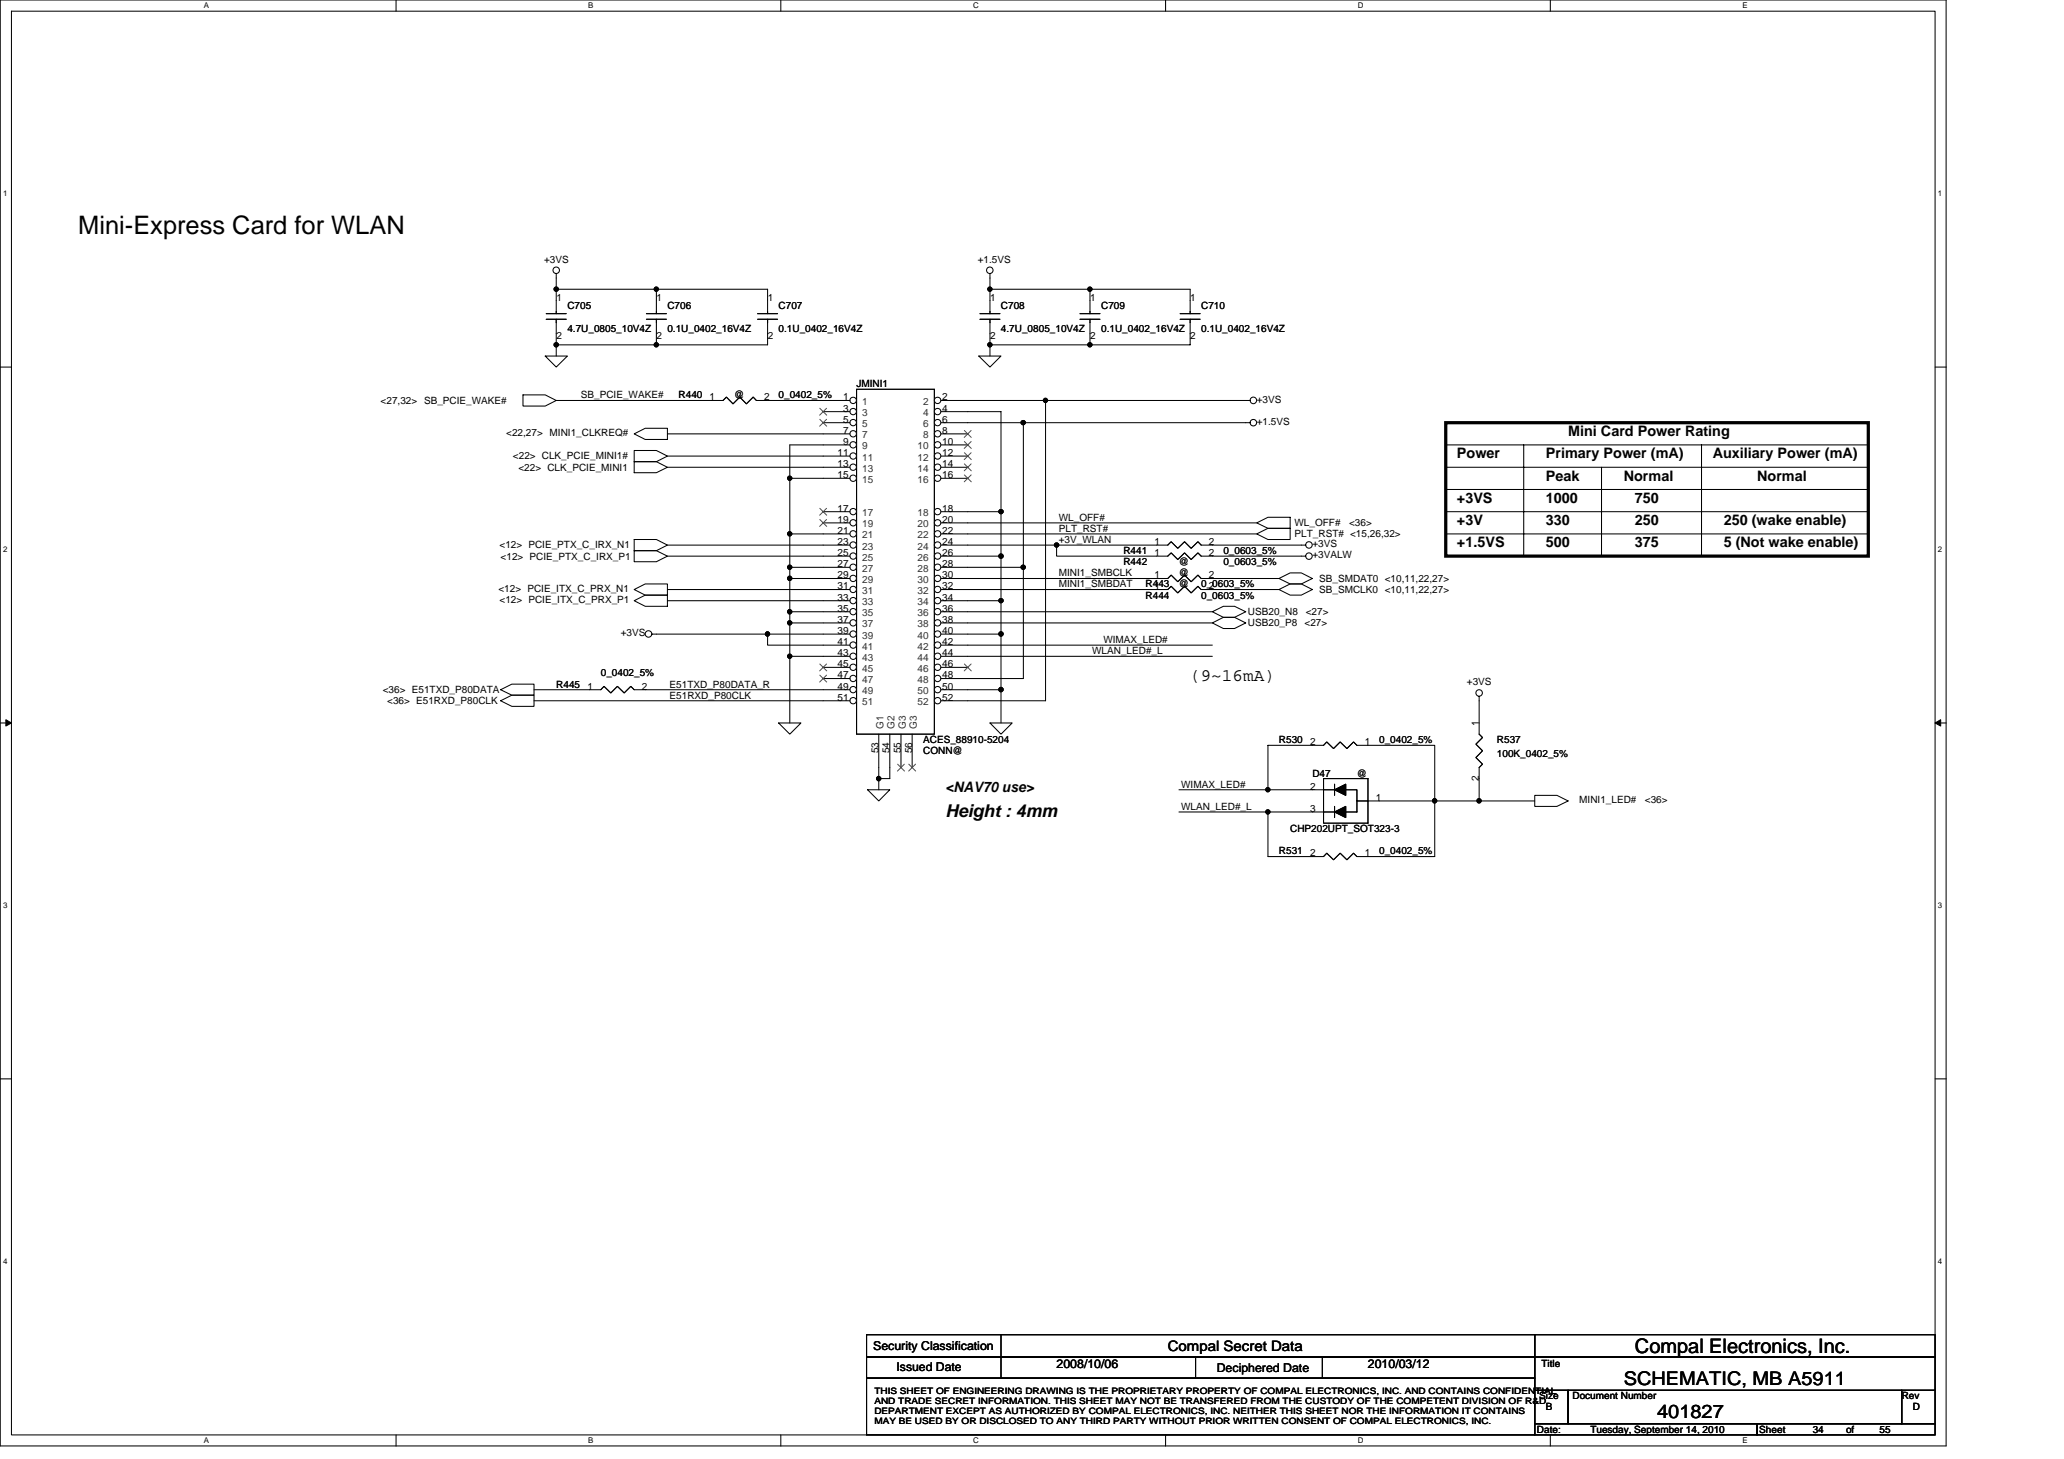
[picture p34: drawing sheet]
<svg xmlns="http://www.w3.org/2000/svg" width="297mm" height="210mm" viewBox="0 0 297 210" stroke-linecap="round" stroke-linejoin="round" font-family="sans-serif">
<defs><g id="words">
<text font-size="3.7" x="11.3" y="33.7">Mini-Express Card for WLAN</text>
<text font-size="2.9" x="235.3" y="194.6">Compal Electronics, Inc.</text>
<g font-size="2.7">
<text x="233.7" y="199.3">SCHEMATIC, MB A5911</text>
<text x="238.5" y="204.1">401827</text>
</g>
<g font-size="2.5">
<text x="171.3" y="98">(9~16mA)</text>
<text x="136.1" y="117.6">Height : 4mm</text>
</g>
<g font-size="2.1">
<text x="209.7" y="65.9">Power</text>
<text x="222.5" y="65.9">Primary Power (mA)</text>
<text x="225.7" y="62.7">Mini Card Power Rating</text>
<text x="246.5" y="65.9">Auxiliary Power (mA)</text>
<text x="222.5" y="69.2">Peak</text>
<text x="233.7" y="69.2">Normal</text>
<text x="252.9" y="69.2">Normal</text>
<text x="209.7" y="72.3">+3VS</text>
<text x="209.7" y="75.5">+3V</text>
<text x="222.5" y="72.3">1000</text>
<text x="222.5" y="75.5">330</text>
<text x="235.3" y="72.3">750</text>
<text x="235.3" y="75.5">250</text>
<text x="248.1" y="75.5">250 (wake enable)</text>
<text x="209.7" y="78.7">+1.5VS</text>
<text x="222.5" y="78.7">500</text>
<text x="235.3" y="78.7">375</text>
<text x="248.1" y="78.7">5 (Not wake enable)</text>
<text x="136.1" y="113.9">&lt;NAV70 use&gt;</text>
<text x="168.1" y="194.4">Compal Secret Data</text>
</g>
<g font-size="1.8">
<text x="125.7" y="194.2">Security Classification</text>
<text x="129" y="197.3">Issued Date</text>
<text x="152.1" y="196.8">2008/10/06</text>
<text x="175.1" y="197.4">Deciphered Date</text>
<text x="196.9" y="196.8">2010/03/12</text>
</g>
<g font-size="1.4">
<text x="78.3" y="37.8">+3VS</text>
<text x="140.7" y="37.8">+1.5VS</text>
<text x="80.1" y="43.4">1</text>
<text x="81.7" y="44.5">C705</text>
<text x="81.7" y="47.7">4.7U_0805_10V4Z</text>
<text x="94.5" y="43.4">1</text>
<text x="96.1" y="44.5">C706</text>
<text x="96.1" y="47.7">0.1U_0402_16V4Z</text>
<text x="110.5" y="43.4">1</text>
<text x="112.1" y="44.5">C707</text>
<text x="112.1" y="47.7">0.1U_0402_16V4Z</text>
<text x="142.5" y="43.4">1</text>
<text x="144.1" y="44.5">C708</text>
<text x="144.1" y="47.7">4.7U_0805_10V4Z</text>
<text x="156.9" y="43.4">1</text>
<text x="158.5" y="44.5">C709</text>
<text x="158.5" y="47.7">0.1U_0402_16V4Z</text>
<text x="171.3" y="43.4">1</text>
<text x="172.9" y="44.5">C710</text>
<text x="172.9" y="47.7">0.1U_0402_16V4Z</text>
<text x="80.1" y="48.8">2</text>
<text x="94.5" y="48.8">2</text>
<text x="110.5" y="48.8">2</text>
<text x="142.5" y="48.8">2</text>
<text x="156.9" y="48.8">2</text>
<text x="171.3" y="48.8">2</text>
<text x="54.8" y="58.1">&lt;27,32&gt; SB_PCIE_WAKE#</text>
<text x="83.6" y="57.3">SB_PCIE_WAKE#</text>
<text x="97.7" y="57.3">R440</text>
<text x="102.1" y="57.6">1</text>
<text x="105.7" y="57.3">@</text>
<text x="110" y="57.6">2</text>
<text x="112.1" y="57.3">0_0402_5%</text>
<text x="121.3" y="59.2">3</text>
<text x="121.3" y="57.6">1</text>
<text x="123.3" y="55.7">JMINI1</text>
<text x="135.6" y="59.2">4</text>
<text x="135.6" y="57.6">2</text>
<text x="180.9" y="58">+3VS</text>
<text x="72.9" y="62.7">&lt;22,27&gt; MINI1_CLKREQ#</text>
<text x="120.5" y="65.6">11</text>
<text x="121.3" y="60.8">5</text>
<text x="121.3" y="62.4">7</text>
<text x="121.3" y="64">9</text>
<text x="135.6" y="64">10</text>
<text x="135.6" y="65.6">12</text>
<text x="135.6" y="60.8">6</text>
<text x="135.6" y="62.4">8</text>
<text x="180.9" y="61.2">+1.5VS</text>
<text x="73.8" y="66.1">&lt;22&gt; CLK_PCIE_MINI1#</text>
<text x="74.6" y="67.7">&lt;22&gt; CLK_PCIE_MINI1</text>
<text x="120.5" y="67.2">13</text>
<text x="120.5" y="68.8">15</text>
<text x="135.6" y="67.2">14</text>
<text x="135.6" y="68.8">16</text>
<text x="120.5" y="73.6">17</text>
<text x="120.5" y="75.2">19</text>
<text x="120.5" y="76.8">21</text>
<text x="135.6" y="73.6">18</text>
<text x="135.6" y="75.2">20</text>
<text x="135.6" y="76.8">22</text>
<text x="152.4" y="74.9">WL_OFF#</text>
<text x="152.4" y="76.5">PLT_RST#</text>
<text x="186.3" y="77.3">PLT_RST# &lt;15,26,32&gt;</text>
<text x="186.3" y="75.7">WL_OFF#</text>
<text x="194.2" y="75.7">&lt;36&gt;</text>
<text x="71.9" y="78.9">&lt;12&gt; PCIE_PTX_C_IRX_N1</text>
<text x="72" y="80.5">&lt;12&gt; PCIE_PTX_C_IRX_P1</text>
<text x="120.5" y="78.4">23</text>
<text x="120.5" y="80">25</text>
<text x="120.5" y="81.6">27</text>
<text x="120.5" y="83.2">29</text>
<text x="135.6" y="78.4">24</text>
<text x="135.6" y="80">26</text>
<text x="135.6" y="81.6">28</text>
<text x="135.6" y="83.2">30</text>
<text x="152.4" y="78.1">+3V_WLAN</text>
<text x="152.4" y="82.9">MINI1_SMBCLK</text>
<text x="161.7" y="79.7">R441</text>
<text x="161.7" y="81.3">R442</text>
<text x="166.1" y="78.4">1</text>
<text x="166.1" y="80">1</text>
<text x="166.1" y="83.2">1</text>
<text x="169.7" y="82.9">@</text>
<text x="169.7" y="81.3">@</text>
<text x="174" y="78.4">2</text>
<text x="174" y="80">2</text>
<text x="174" y="83.2">2</text>
<text x="176.1" y="79.7">0_0603_5%</text>
<text x="176.1" y="81.3">0_0603_5%</text>
<text x="188.9" y="78.7">+3VS</text>
<text x="188.9" y="80.3">+3VALW</text>
<text x="189.8" y="83.7">SB_SMDAT0 &lt;10,11,22,27&gt;</text>
<text x="71.7" y="85.2">&lt;12&gt; PCIE_ITX_C_PRX_N1</text>
<text x="71.9" y="86.7">&lt;12&gt; PCIE_ITX_C_PRX_P1</text>
<text x="120.5" y="84.8">31</text>
<text x="120.5" y="86.4">33</text>
<text x="120.5" y="88">35</text>
<text x="120.5" y="89.6">37</text>
<text x="135.6" y="84.8">32</text>
<text x="135.6" y="86.4">34</text>
<text x="135.6" y="88">36</text>
<text x="135.6" y="89.6">38</text>
<text x="152.4" y="84.5">MINI1_SMBDAT</text>
<text x="164.9" y="84.5">R443</text>
<text x="164.9" y="86.1">R444</text>
<text x="166.1" y="84.8">1</text>
<text x="169.7" y="84.5">@</text>
<text x="172.9" y="84.5">0_0603_5%</text>
<text x="172.9" y="86.1">0_0603_5%</text>
<text x="174" y="84.8">2</text>
<text x="179.6" y="88.5">USB20_N8</text>
<text x="187.9" y="88.5">&lt;27&gt;</text>
<text x="189.8" y="85.3">SB_SMCLK0 &lt;10,11,22,27&gt;</text>
<text x="89.3" y="91.5">+3VS</text>
<text x="120.5" y="91.2">39</text>
<text x="120.5" y="92.8">41</text>
<text x="120.5" y="94.4">43</text>
<text x="120.5" y="96">45</text>
<text x="135.6" y="91.2">40</text>
<text x="135.6" y="92.8">42</text>
<text x="135.6" y="94.4">44</text>
<text x="135.6" y="96">46</text>
<text x="157.2" y="94.1">WLAN_LED#_L</text>
<text x="158.8" y="92.5">WIMAX_LED#</text>
<text x="179.6" y="90.1">USB20_P8</text>
<text x="187.7" y="90.1">&lt;27&gt;</text>
<text x="55.1" y="99.7">&lt;36&gt; E51TXD_P80DATA</text>
<text x="55.7" y="101.3">&lt;36&gt; E51RXD_P80CLK</text>
<text x="80" y="98.9">R445</text>
<text x="84.5" y="99.2">1</text>
<text x="86.5" y="97.3">0_0402_5%</text>
<text x="92.4" y="99.2">2</text>
<text x="96.4" y="100.5">E51RXD_P80CLK</text>
<text x="96.4" y="98.9">E51TXD_P80DATA_R</text>
<text x="120.5" y="97.6">47</text>
<text x="120.5" y="99.2">49</text>
<text x="120.5" y="100.8">51</text>
<text x="135.6" y="97.6">48</text>
<text x="135.6" y="99.2">50</text>
<text x="135.6" y="100.8">52</text>
<text x="211.1" y="98.6">+3VS</text>
<text x="132.9" y="106.9">ACES_88910-5204</text>
<text x="184.1" y="106.9">R530</text>
<text x="188.5" y="107.2">2</text>
<text x="196.4" y="107.2">1</text>
<text x="198.5" y="106.9">0_0402_5%</text>
<text x="212.8" y="104.5" transform="rotate(-90 212.8 104.5)">1</text>
<text x="215.4" y="106.9">R537</text>
<text x="126.4" y="108.4" transform="rotate(-90 126.4 108.4)">53</text>
<text x="128" y="108.4" transform="rotate(-90 128 108.4)">54</text>
<text x="129.6" y="108.4" transform="rotate(-90 129.6 108.4)">55</text>
<text x="131.3" y="108.4" transform="rotate(-90 131.3 108.4)">56</text>
<text x="132.9" y="108.5">CONN@</text>
<text x="170" y="113.3">WIMAX_LED#</text>
<text x="188.5" y="113.6">2</text>
<text x="188.9" y="111.7">D47</text>
<text x="195.3" y="111.7">@</text>
<text x="212.8" y="112.4" transform="rotate(-90 212.8 112.4)">2</text>
<text x="215.4" y="108.8">100K_0402_5%</text>
<text x="170" y="116.5">WLAN_LED#_L</text>
<text x="185.7" y="119.7">CHP202UPT_SOT323-3</text>
<text x="188.5" y="116.8">3</text>
<text x="198" y="115.2">1</text>
<text x="227.3" y="115.5">MINI1_LED#</text>
<text x="236.7" y="115.5">&lt;36&gt;</text>
<text x="184.1" y="122.9">R531</text>
<text x="188.5" y="123.2">2</text>
<text x="196.4" y="123.2">1</text>
<text x="198.5" y="122.9">0_0402_5%</text>
<text x="221.8" y="196.7">Title</text>
<text x="221.5" y="201.3">Size</text>
<text x="222.5" y="202.9">B</text>
<text x="226.3" y="201.3">Document Number</text>
<text x="273.7" y="201.3">Rev</text>
<text x="275.3" y="202.9">D</text>
<text x="221.2" y="206.1">Date:</text>
<text x="228.9" y="206.1">Tuesday, September 14, 2010</text>
<text x="253.2" y="206.1">Sheet</text>
<text x="260.9" y="206.1">34</text>
<text x="265.7" y="206.1">of</text>
<text x="270.5" y="206.1">55</text>
</g>
<g font-size="1.4" fill="#333">
<text x="124.1" y="59.9">3</text>
<text x="124.1" y="58.3">1</text>
<text x="132.9" y="59.9">4</text>
<text x="132.9" y="58.3">2</text>
<text x="124.1" y="61.5">5</text>
<text x="124.1" y="63.1">7</text>
<text x="124.1" y="64.7">9</text>
<text x="132.1" y="64.7">10</text>
<text x="132.9" y="61.5">6</text>
<text x="132.9" y="63.1">8</text>
<text x="124.1" y="66.3">11</text>
<text x="124.1" y="67.9">13</text>
<text x="124.1" y="69.5">15</text>
<text x="132.1" y="66.3">12</text>
<text x="132.1" y="67.9">14</text>
<text x="132.1" y="69.5">16</text>
<text x="124.1" y="74.3">17</text>
<text x="124.1" y="75.9">19</text>
<text x="124.1" y="77.5">21</text>
<text x="132.1" y="74.3">18</text>
<text x="132.1" y="75.9">20</text>
<text x="132.1" y="77.5">22</text>
<text x="124.1" y="79.1">23</text>
<text x="124.1" y="80.7">25</text>
<text x="124.1" y="82.3">27</text>
<text x="124.1" y="83.9">29</text>
<text x="132.1" y="79.1">24</text>
<text x="132.1" y="80.7">26</text>
<text x="132.1" y="82.3">28</text>
<text x="132.1" y="83.9">30</text>
<text x="124.1" y="85.5">31</text>
<text x="124.1" y="87.1">33</text>
<text x="124.1" y="88.7">35</text>
<text x="132.1" y="85.5">32</text>
<text x="132.1" y="87.1">34</text>
<text x="132.1" y="88.7">36</text>
<text x="124.1" y="90.3">37</text>
<text x="124.1" y="91.9">39</text>
<text x="124.1" y="93.5">41</text>
<text x="124.1" y="95.1">43</text>
<text x="132.1" y="90.3">38</text>
<text x="132.1" y="91.9">40</text>
<text x="132.1" y="93.5">42</text>
<text x="132.1" y="95.1">44</text>
<text x="124.1" y="96.7">45</text>
<text x="124.1" y="98.3">47</text>
<text x="124.1" y="99.9">49</text>
<text x="124.1" y="101.5">51</text>
<text x="132.1" y="96.7">46</text>
<text x="132.1" y="98.3">48</text>
<text x="132.1" y="99.9">50</text>
<text x="132.1" y="101.5">52</text>
<text x="127.1" y="104.8" transform="rotate(-90 127.1 104.8)">G1</text>
<text x="128.7" y="104.8" transform="rotate(-90 128.7 104.8)">G2</text>
<text x="130.3" y="104.8" transform="rotate(-90 130.3 104.8)">G3</text>
<text x="131.9" y="104.8" transform="rotate(-90 131.9 104.8)">G3</text>
</g>
<g font-size="1.3">
<text x="125.8" y="200.5">THIS SHEET OF ENGINEERING DRAWING IS THE PROPRIETARY PROPERTY OF COMPAL ELECTRONICS, INC. AND CONTAINS CONFIDENTIAL</text>
<text x="125.8" y="202">AND TRADE SECRET INFORMATION. THIS SHEET MAY NOT BE TRANSFERED FROM THE CUSTODY OF THE COMPETENT DIVISION OF R&amp;D</text>
<text x="125.8" y="203.5">DEPARTMENT EXCEPT AS AUTHORIZED BY COMPAL ELECTRONICS, INC. NEITHER THIS SHEET NOR THE INFORMATION IT CONTAINS</text>
<text x="125.8" y="204.9">MAY BE USED BY OR DISCLOSED TO ANY THIRD PARTY WITHOUT PRIOR WRITTEN CONSENT OF COMPAL ELECTRONICS, INC.</text>
</g>
<g font-size="1.1">
<text x="29.3" y="1.2">A</text>
<text x="84.7" y="1.2">B</text>
<text x="140" y="1.2">C</text>
<text x="195.4" y="1.2">D</text>
<text x="250.8" y="1.2">E</text>
<text x=".4" y="28.2">1</text>
<text x="278.9" y="28.2">1</text>
<text x=".4" y="79.4">2</text>
<text x="278.9" y="79.4">2</text>
<text x=".4" y="130.6">3</text>
<text x="278.9" y="130.6">3</text>
<text x=".4" y="181.8">4</text>
<text x="278.9" y="181.8">4</text>
<text x="29.3" y="207.6">A</text>
<text x="84.7" y="207.6">B</text>
<text x="140" y="207.6">C</text>
<text x="195.4" y="207.6">D</text>
<text x="250.8" y="207.6">E</text>
</g>
</g></defs>
<path d="M0 0h280.1v208h-280.1zM1.6 1.6h276.9v204.8h-276.9z" fill="none" stroke="#000" stroke-width=".15"/>
<g fill="#fff">
<path d="M29.3 .2h.8v1.2h-.8z"/>
<path d="M29.3 206.6h.8v1.3h-.8z"/>
</g>
<path d="M57 0v1.6M57 206.4v1.6" fill="none" stroke="#000" stroke-width=".15"/>
<g fill="#fff">
<path d="M84.7 .2h.7v1.2h-.7z"/>
<path d="M84.7 206.6h.7v1.3h-.7z"/>
</g>
<path d="M112.4 0v1.6M112.4 206.4v1.6" fill="none" stroke="#000" stroke-width=".15"/>
<g fill="#fff">
<path d="M140 .2h.8v1.2h-.8z"/>
<path d="M140 206.6h.8v1.3h-.8z"/>
</g>
<path d="M167.7 0v1.6M167.7 206.4v1.6" fill="none" stroke="#000" stroke-width=".15"/>
<g fill="#fff">
<path d="M195.4 .2h.8v1.2h-.8z"/>
<path d="M195.4 206.6h.8v1.3h-.8z"/>
</g>
<path d="M223.1 0v1.6M223.1 206.4v1.6" fill="none" stroke="#000" stroke-width=".15"/>
<g fill="#fff">
<path d="M250.8 .2h.7v1.2h-.7z"/>
<path d="M250.8 206.6h.7v1.3h-.7z"/>
<path d="M.4 27.2h.7v1.3h-.7z"/>
<path d="M278.9 27.2h.6v1.3h-.6z"/>
<path d="M.4 78.4h.7v1.3h-.7z"/>
<path d="M278.9 78.4h.6v1.3h-.6z"/>
</g>
<path d="M0 52.8h1.6M278.5 52.8h1.6" fill="none" stroke="#000" stroke-width=".15"/>
<g fill="#fff">
<path d="M.4 129.6h.7v1.3h-.7z"/>
<path d="M278.9 129.6h.6v1.3h-.6z"/>
</g>
<path d="M0 104h1.6M278.5 104h1.6" fill="none" stroke="#000" stroke-width=".15"/>
<path d="M.8 103.5l.8 .5-.8 .5zM278.5 104l.8-.5v1z" fill="#000" stroke="#000" stroke-width=".14"/>
<g fill="#fff">
<path d="M.4 180.8h.7v1.3h-.7z"/>
<path d="M278.9 180.8h.6v1.3h-.6z"/>
</g>
<g fill="none" stroke="#000" stroke-width=".15">
<path d="M80 39.4v3.8M142.5 39.4v3.8M75.3 56.8h3.2l1.5 .8-1.5 .8h-3.2zM78.5 51.2h3.2l-1.7 1.6zM80 41.6h30.5v3.5M80 48v3.2M80 57.6h22.5M93 45.9h2.9M93 45.1h2.9M94.5 41.6v3.5M94.5 45.9v3.7M109 45.9h2.9"/>
<path d="M109 45.1h2.9M110.5 57.6h8M110.5 45.9v3.7h-30.5M123.3 56h11.2v49.6h-11.2zM139.3 57.6h40.6M139.3 59.2h4.8v44.8M140.9 51.2h3.2l-1.6 1.6zM142.5 41.6h28.8v1.6M142.5 48v3.2M150.5 57.6v43.2h-11.2M156.9 41.6v1.6M156.9 48v1.6"/>
<path d="M171.3 48v1.6h-28.8M91.3 62.4l1.6-.8h3.2v1.6h-3.2zM91.3 77.6h3.2l1.6 .8-1.6 .8h-3.2zM91.3 79.2h3.2l1.6 .8-1.6 .8h-3.2zM91.3 64.8h3.2l1.6 .8-1.6 .8h-3.2zM91.3 66.4h3.2l1.6 .8-1.6 .8h-3.2zM96.1 78.4h22.4M96.1 65.6h22.4M96.1 67.2h22.4M96.1 62.4h22.4M113.7 76.8h4.8M113.7 68.8v12.8"/>
<path d="M118.5 64h-4.8v4.8h4.8M139.3 76.8h41.6M139.3 73.6h4.8M139.3 78.4h27.2M139.3 60.8h40.6M139.3 75.2h41.6M147.3 60.8v36.8h-8M152.1 78.4v1.6h14.4M174.5 78.4h13.4M180.9 76.8l1.6-.8h3.2v1.6h-3.2zM180.9 75.2l1.6-.8h3.2v1.6h-3.2zM208.1 76.8h60.8"/>
<path d="M208.1 67.2h60.8M208.1 64h60.8M208.1 73.6h60.8M208.1 70.4h60.8M219.3 64v16M230.5 67.2v12.8M244.9 64v16M72 99.2l1.7-.8h3.2v1.6h-3.2zM76.9 99.2h9.6l.4-.5 1 1 1-1 .9 1 1-1 .5 .5h27.2M91.3 86.4l1.6-.8h3.2v1.6h-3.2zM91.3 84.8l1.6-.8h3.2v1.6h-3.2zM93.8 91.2h24.7"/>
<path d="M96.1 80h22.4M96.1 84.8h22.4M96.1 86.4h22.4M110.5 91.2v1.6h8M113.7 83.2v4.8h4.8M113.7 81.6h4.8M113.7 88v1.6h4.8M113.7 81.6v1.6h4.8M113.7 89.6v4.8h4.8M113.7 94.4v9.6M139.3 80h4.8M139.3 84.8h27.2"/>
<path d="M139.3 83.2h27.2M139.3 86.4h4.8M139.3 92.8h35.2M139.3 94.4h35.2M139.3 81.6h8M139.3 91.2h4.8M139.3 89.6h35.2M139.3 88h35.2M139.3 99.2h4.8M174.5 84.8h9.6M174.5 83.2h9.6M174.5 88l1.6-.8h1.6l1.6 .8-1.6 .8h-1.6z"/>
<path d="M174.5 89.6l1.6-.8h1.6l1.6 .8-1.6 .8h-1.6zM184.1 83.2l1.6-.8h1.6l1.6 .8-1.6 .8h-1.6zM184.1 84.8l1.6-.8h1.6l1.6 .8-1.6 .8h-1.6zM187.9 80h-13.4M72 100.8l1.7-.8h3.2v1.6h-3.2zM76.9 100.8h41.6M112.1 104h3.2l-1.6 1.6zM124.9 113.6h3.2l-1.6 1.6zM126.5 110.4v3.2M128.1 110.4v1.6h-1.6M142.5 104h3.2l-1.6 1.6zM169.7 113.6h22.4"/>
<path d="M188.9 107.2h-6.4v6.4M190.5 112h6.4v6.4h-6.4zM192.1 112.8v1.6M192.1 116v1.6M192.1 116.8h-9.6M193.7 113.6h1.6v1.6M195.3 115.2v1.6h-1.6M195.3 115.2h11.2v8h-11.2l-.5-.5-1 1-.9-1-1 1-1-1-.4 .5h-8v-6.4h-12.8M196.9 107.2h9.6v8h14.4M212.9 100.2v3.8M212.9 112v3.2M220.9 114.4h3.2l1.6 .8-1.6 .8h-3.2z"/>
<path d="M0 155.2h1.6M278.5 155.2h1.6M124.7 192h96.2v3.2h-96.2zM124.7 195.2h96.2v3.1h-96.2zM124.7 198.3h96.2v8.1h-96.2zM144.1 192v6.3M172.1 195.2v3.1M190.3 195.2v3.1M220.9 192h57.6v3.2h-57.6zM220.9 195.2h57.6v4.8h-57.6zM220.9 204.8h32v1.6h-32zM220.9 200h4.8v4.8h-4.8z"/>
<path d="M225.7 200h48v4.8h-48zM252.9 204.8h25.6v1.6h-25.6zM273.7 200h4.8v4.8h-4.8z"/>
<circle cx="80" cy="38.9" r=".47"/>
<circle cx="142.4" cy="38.9" r=".47"/>
<circle cx="180.4" cy="57.6" r=".47"/>
<circle cx="180.4" cy="60.8" r=".47"/>
<circle cx="188.4" cy="78.4" r=".47"/>
<circle cx="93.3" cy="91.2" r=".47"/>
<circle cx="188.4" cy="80" r=".47"/>
<circle cx="212.9" cy="99.7" r=".47"/>
</g>
<g fill="#000" stroke="#000" stroke-width=".15">
<path d="M192.1 113.6l1.6-.8v1.6zM192.1 116.8l1.6-.8v1.6z"/>
<circle cx="80.1" cy="49.6" r=".31"/>
<circle cx="80.1" cy="41.6" r=".31"/>
<circle cx="94.5" cy="41.6" r=".31"/>
<circle cx="94.5" cy="49.6" r=".31"/>
<circle cx="142.5" cy="41.6" r=".31"/>
<circle cx="142.5" cy="49.6" r=".31"/>
<circle cx="150.5" cy="57.6" r=".31"/>
<circle cx="156.8" cy="49.6" r=".31"/>
<circle cx="156.8" cy="41.6" r=".31"/>
<circle cx="113.6" cy="76.8" r=".31"/>
<circle cx="113.6" cy="68.8" r=".31"/>
<circle cx="144.1" cy="73.6" r=".31"/>
<circle cx="147.3" cy="60.8" r=".31"/>
<circle cx="152.1" cy="78.4" r=".31"/>
<circle cx="110.4" cy="91.2" r=".32"/>
<circle cx="113.6" cy="83.2" r=".32"/>
<circle cx="113.6" cy="88" r=".32"/>
<circle cx="113.6" cy="81.6" r=".31"/>
<circle cx="113.6" cy="94.4" r=".31"/>
<circle cx="113.6" cy="89.6" r=".31"/>
<circle cx="144.1" cy="99.2" r=".32"/>
<circle cx="144.1" cy="91.2" r=".32"/>
<circle cx="144.1" cy="80" r=".32"/>
<circle cx="144.1" cy="86.4" r=".31"/>
<circle cx="147.3" cy="81.6" r=".31"/>
<circle cx="126.4" cy="112" r=".32"/>
<circle cx="182.5" cy="113.6" r=".31"/>
<circle cx="182.5" cy="116.8" r=".31"/>
<circle cx="206.5" cy="115.2" r=".32"/>
<circle cx="212.9" cy="115.2" r=".32"/>
</g>
<path d="M208.1 60.8h60.8v19.2h-60.8z" fill="none" stroke="#000" stroke-width=".47"/>
<circle cx="122.8" cy="59.2" r=".46" fill="#fff" stroke="#000" stroke-width=".15"/>
<path d="M118.5 59.2h3.8" fill="none" stroke="#000" stroke-width=".15"/>
<path d="M118 58.7l1 1M119 58.7l-1 1" fill="none" stroke="#4c4c4c" stroke-width=".14"/>
<circle cx="134.9" cy="59.2" r=".46" fill="#fff" stroke="#000" stroke-width=".15"/>
<path d="M135.4 59.2h3.9" fill="none" stroke="#000" stroke-width=".15"/>
<circle cx="122.8" cy="60.8" r=".46" fill="#fff" stroke="#000" stroke-width=".15"/>
<path d="M118.5 60.8h3.8" fill="none" stroke="#000" stroke-width=".15"/>
<path d="M118 60.3l1 1M119 60.3l-1 1" fill="none" stroke="#4c4c4c" stroke-width=".14"/>
<circle cx="134.9" cy="60.8" r=".46" fill="#fff" stroke="#000" stroke-width=".15"/>
<path d="M135.4 60.8h3.9" fill="none" stroke="#000" stroke-width=".15"/>
<circle cx="122.8" cy="62.4" r=".46" fill="#fff" stroke="#000" stroke-width=".15"/>
<path d="M118.5 62.4h3.8" fill="none" stroke="#000" stroke-width=".15"/>
<circle cx="134.9" cy="62.4" r=".46" fill="#fff" stroke="#000" stroke-width=".15"/>
<path d="M135.4 62.4h3.9" fill="none" stroke="#000" stroke-width=".15"/>
<path d="M138.8 61.9l1 1M139.8 61.9l-1 1" fill="none" stroke="#4c4c4c" stroke-width=".14"/>
<circle cx="122.8" cy="64" r=".46" fill="#fff" stroke="#000" stroke-width=".15"/>
<path d="M118.5 64h3.8" fill="none" stroke="#000" stroke-width=".15"/>
<circle cx="134.9" cy="64" r=".46" fill="#fff" stroke="#000" stroke-width=".15"/>
<path d="M135.4 64h3.9" fill="none" stroke="#000" stroke-width=".15"/>
<path d="M138.8 63.5l1 1M139.8 63.5l-1 1" fill="none" stroke="#4c4c4c" stroke-width=".14"/>
<circle cx="122.8" cy="65.6" r=".46" fill="#fff" stroke="#000" stroke-width=".15"/>
<path d="M118.5 65.6h3.8" fill="none" stroke="#000" stroke-width=".15"/>
<circle cx="134.9" cy="65.6" r=".46" fill="#fff" stroke="#000" stroke-width=".15"/>
<path d="M135.4 65.6h3.9" fill="none" stroke="#000" stroke-width=".15"/>
<path d="M138.8 65.1l1 1M139.8 65.1l-1 1" fill="none" stroke="#4c4c4c" stroke-width=".14"/>
<circle cx="122.8" cy="67.2" r=".46" fill="#fff" stroke="#000" stroke-width=".15"/>
<path d="M118.5 67.2h3.8" fill="none" stroke="#000" stroke-width=".15"/>
<circle cx="134.9" cy="67.2" r=".46" fill="#fff" stroke="#000" stroke-width=".15"/>
<path d="M135.4 67.2h3.9" fill="none" stroke="#000" stroke-width=".15"/>
<path d="M138.8 66.7l1 1M139.8 66.7l-1 1" fill="none" stroke="#4c4c4c" stroke-width=".14"/>
<circle cx="122.8" cy="68.8" r=".46" fill="#fff" stroke="#000" stroke-width=".15"/>
<path d="M118.5 68.8h3.8" fill="none" stroke="#000" stroke-width=".15"/>
<circle cx="134.9" cy="68.8" r=".46" fill="#fff" stroke="#000" stroke-width=".15"/>
<path d="M135.4 68.8h3.9" fill="none" stroke="#000" stroke-width=".15"/>
<path d="M138.8 68.3l1 1M139.8 68.3l-1 1" fill="none" stroke="#4c4c4c" stroke-width=".14"/>
<circle cx="122.8" cy="73.6" r=".46" fill="#fff" stroke="#000" stroke-width=".15"/>
<path d="M118.5 73.6h3.8" fill="none" stroke="#000" stroke-width=".15"/>
<path d="M118 73.1l1 1M119 73.1l-1 1" fill="none" stroke="#4c4c4c" stroke-width=".14"/>
<circle cx="134.9" cy="73.6" r=".46" fill="#fff" stroke="#000" stroke-width=".15"/>
<path d="M135.4 73.6h3.9" fill="none" stroke="#000" stroke-width=".15"/>
<circle cx="122.8" cy="75.2" r=".46" fill="#fff" stroke="#000" stroke-width=".15"/>
<path d="M118.5 75.2h3.8" fill="none" stroke="#000" stroke-width=".15"/>
<path d="M118 74.7l1 1M119 74.7l-1 1" fill="none" stroke="#4c4c4c" stroke-width=".14"/>
<circle cx="134.9" cy="75.2" r=".46" fill="#fff" stroke="#000" stroke-width=".15"/>
<path d="M135.4 75.2h3.9" fill="none" stroke="#000" stroke-width=".15"/>
<circle cx="122.8" cy="76.8" r=".46" fill="#fff" stroke="#000" stroke-width=".15"/>
<path d="M118.5 76.8h3.8" fill="none" stroke="#000" stroke-width=".15"/>
<circle cx="134.9" cy="76.8" r=".46" fill="#fff" stroke="#000" stroke-width=".15"/>
<path d="M135.4 76.8h3.9" fill="none" stroke="#000" stroke-width=".15"/>
<circle cx="122.8" cy="78.4" r=".46" fill="#fff" stroke="#000" stroke-width=".15"/>
<path d="M118.5 78.4h3.8" fill="none" stroke="#000" stroke-width=".15"/>
<circle cx="134.9" cy="78.4" r=".46" fill="#fff" stroke="#000" stroke-width=".15"/>
<path d="M135.4 78.4h3.9" fill="none" stroke="#000" stroke-width=".15"/>
<circle cx="122.8" cy="80" r=".46" fill="#fff" stroke="#000" stroke-width=".15"/>
<path d="M118.5 80h3.8" fill="none" stroke="#000" stroke-width=".15"/>
<circle cx="134.9" cy="80" r=".46" fill="#fff" stroke="#000" stroke-width=".15"/>
<path d="M135.4 80h3.9" fill="none" stroke="#000" stroke-width=".15"/>
<circle cx="122.8" cy="81.6" r=".46" fill="#fff" stroke="#000" stroke-width=".15"/>
<path d="M118.5 81.6h3.8" fill="none" stroke="#000" stroke-width=".15"/>
<circle cx="134.9" cy="81.6" r=".46" fill="#fff" stroke="#000" stroke-width=".15"/>
<path d="M135.4 81.6h3.9" fill="none" stroke="#000" stroke-width=".15"/>
<circle cx="122.8" cy="83.2" r=".46" fill="#fff" stroke="#000" stroke-width=".15"/>
<path d="M118.5 83.2h3.8" fill="none" stroke="#000" stroke-width=".15"/>
<circle cx="134.9" cy="83.2" r=".46" fill="#fff" stroke="#000" stroke-width=".15"/>
<path d="M135.4 83.2h3.9" fill="none" stroke="#000" stroke-width=".15"/>
<circle cx="122.8" cy="84.8" r=".46" fill="#fff" stroke="#000" stroke-width=".15"/>
<path d="M118.5 84.8h3.8" fill="none" stroke="#000" stroke-width=".15"/>
<circle cx="134.9" cy="84.8" r=".46" fill="#fff" stroke="#000" stroke-width=".15"/>
<path d="M135.4 84.8h3.9" fill="none" stroke="#000" stroke-width=".15"/>
<circle cx="122.8" cy="86.4" r=".46" fill="#fff" stroke="#000" stroke-width=".15"/>
<path d="M118.5 86.4h3.8" fill="none" stroke="#000" stroke-width=".15"/>
<circle cx="134.9" cy="86.4" r=".46" fill="#fff" stroke="#000" stroke-width=".15"/>
<path d="M135.4 86.4h3.9" fill="none" stroke="#000" stroke-width=".15"/>
<circle cx="122.8" cy="88" r=".46" fill="#fff" stroke="#000" stroke-width=".15"/>
<path d="M118.5 88h3.8" fill="none" stroke="#000" stroke-width=".15"/>
<circle cx="134.9" cy="88" r=".46" fill="#fff" stroke="#000" stroke-width=".15"/>
<path d="M135.4 88h3.9" fill="none" stroke="#000" stroke-width=".15"/>
<circle cx="122.8" cy="89.6" r=".46" fill="#fff" stroke="#000" stroke-width=".15"/>
<path d="M118.5 89.6h3.8" fill="none" stroke="#000" stroke-width=".15"/>
<circle cx="134.9" cy="89.6" r=".46" fill="#fff" stroke="#000" stroke-width=".15"/>
<path d="M135.4 89.6h3.9" fill="none" stroke="#000" stroke-width=".15"/>
<circle cx="122.8" cy="91.2" r=".46" fill="#fff" stroke="#000" stroke-width=".15"/>
<path d="M118.5 91.2h3.8" fill="none" stroke="#000" stroke-width=".15"/>
<circle cx="134.9" cy="91.2" r=".46" fill="#fff" stroke="#000" stroke-width=".15"/>
<path d="M135.4 91.2h3.9" fill="none" stroke="#000" stroke-width=".15"/>
<circle cx="122.8" cy="92.8" r=".46" fill="#fff" stroke="#000" stroke-width=".15"/>
<path d="M118.5 92.8h3.8" fill="none" stroke="#000" stroke-width=".15"/>
<circle cx="134.9" cy="92.8" r=".46" fill="#fff" stroke="#000" stroke-width=".15"/>
<path d="M135.4 92.8h3.9" fill="none" stroke="#000" stroke-width=".15"/>
<circle cx="122.8" cy="94.4" r=".46" fill="#fff" stroke="#000" stroke-width=".15"/>
<path d="M118.5 94.4h3.8" fill="none" stroke="#000" stroke-width=".15"/>
<circle cx="134.9" cy="94.4" r=".46" fill="#fff" stroke="#000" stroke-width=".15"/>
<path d="M135.4 94.4h3.9" fill="none" stroke="#000" stroke-width=".15"/>
<circle cx="122.8" cy="96" r=".46" fill="#fff" stroke="#000" stroke-width=".15"/>
<path d="M118.5 96h3.8" fill="none" stroke="#000" stroke-width=".15"/>
<path d="M118 95.5l1 1M119 95.5l-1 1" fill="none" stroke="#4c4c4c" stroke-width=".14"/>
<circle cx="134.9" cy="96" r=".46" fill="#fff" stroke="#000" stroke-width=".15"/>
<path d="M135.4 96h3.9" fill="none" stroke="#000" stroke-width=".15"/>
<path d="M138.8 95.5l1 1M139.8 95.5l-1 1" fill="none" stroke="#4c4c4c" stroke-width=".14"/>
<circle cx="122.8" cy="97.6" r=".46" fill="#fff" stroke="#000" stroke-width=".15"/>
<path d="M118.5 97.6h3.8" fill="none" stroke="#000" stroke-width=".15"/>
<path d="M118 97.1l1 1M119 97.1l-1 1" fill="none" stroke="#4c4c4c" stroke-width=".14"/>
<circle cx="134.9" cy="97.6" r=".46" fill="#fff" stroke="#000" stroke-width=".15"/>
<path d="M135.4 97.6h3.9" fill="none" stroke="#000" stroke-width=".15"/>
<circle cx="122.8" cy="99.2" r=".46" fill="#fff" stroke="#000" stroke-width=".15"/>
<path d="M118.5 99.2h3.8" fill="none" stroke="#000" stroke-width=".15"/>
<circle cx="134.9" cy="99.2" r=".46" fill="#fff" stroke="#000" stroke-width=".15"/>
<path d="M135.4 99.2h3.9" fill="none" stroke="#000" stroke-width=".15"/>
<circle cx="122.8" cy="100.8" r=".46" fill="#fff" stroke="#000" stroke-width=".15"/>
<path d="M118.5 100.8h3.8" fill="none" stroke="#000" stroke-width=".15"/>
<circle cx="134.9" cy="100.8" r=".46" fill="#fff" stroke="#000" stroke-width=".15"/>
<path d="M135.4 100.8h3.9" fill="none" stroke="#000" stroke-width=".15"/>
<circle cx="122.8" cy="57.6" r=".46" fill="#fff" stroke="#000" stroke-width=".15"/>
<path d="M118.5 57.6h3.8" fill="none" stroke="#000" stroke-width=".15"/>
<circle cx="134.9" cy="57.6" r=".46" fill="#fff" stroke="#000" stroke-width=".15"/>
<g fill="none" stroke="#000" stroke-width=".15">
<path d="M78.6 45.9h2.9M78.6 45.1h2.9M80 43.2v1.9M80 45.9v2.1M102.5 57.6h1.6l.4-.5 1 1 1-1 .9 1 1-1 .5 .5h1.6M135.4 57.6h3.9M141 45.9h2.9M141 45.1h2.9M142.5 43.2v1.9M142.5 45.9v2.1M155.4 45.9h2.9M155.4 45.1h2.9"/>
<path d="M156.9 43.2v1.9M156.9 45.9v2.1M169.8 45.9h2.9M169.8 45.1h2.9M171.3 43.2v1.9M171.3 45.9v2.1M166.5 78.4h1.6l.4-.5 1 1 1-1 .9 1 1-1 .5 .5h1.6M166.5 80h1.6l.4-.5 1 1 1-1 .9 1 1-1 .5 .5h1.6M166.5 83.2h1.6l.4-.5 1 1 1-1 .9 1 1-1 .5 .5h1.6M166.5 84.8h1.6l.4-.5 1 1 1-1 .9 1 1-1 .5 .5h1.6M126.5 105.6v4.8M128.1 105.6v4.8"/>
<path d="M129.7 105.6v4.8M131.3 105.6v4.8M188.9 107.2h1.6l.4-.5 1 1 1-1 .9 1 1-1 .5 .5h1.6M212.9 104v1.6l.5 .5-1 1 1 .9-1 1 1 .9-.5 .5v1.6"/>
</g>
<path d="M129.2 109.9l1 1M130.2 109.9l-1 1M130.8 109.9l1 1M131.8 109.9l-1 1" fill="none" stroke="#4c4c4c" stroke-width=".14"/>
<g fill="#000" stroke="#000" stroke-width=".15">
<circle cx="80.1" cy="49.6" r=".31"/>
<circle cx="80.1" cy="41.6" r=".31"/>
<circle cx="94.5" cy="41.6" r=".31"/>
<circle cx="94.5" cy="49.6" r=".31"/>
<circle cx="142.5" cy="41.6" r=".31"/>
<circle cx="142.5" cy="49.6" r=".31"/>
<circle cx="150.5" cy="57.6" r=".31"/>
<circle cx="156.8" cy="49.6" r=".31"/>
<circle cx="156.8" cy="41.6" r=".31"/>
<circle cx="113.6" cy="76.8" r=".31"/>
<circle cx="113.6" cy="68.8" r=".31"/>
<circle cx="144.1" cy="73.6" r=".31"/>
<circle cx="147.3" cy="60.8" r=".31"/>
<circle cx="152.1" cy="78.4" r=".31"/>
<circle cx="110.4" cy="91.2" r=".32"/>
<circle cx="113.6" cy="83.2" r=".32"/>
<circle cx="113.6" cy="88" r=".32"/>
<circle cx="113.6" cy="81.6" r=".31"/>
<circle cx="113.6" cy="94.4" r=".31"/>
<circle cx="113.6" cy="89.6" r=".31"/>
<circle cx="144.1" cy="99.2" r=".32"/>
<circle cx="144.1" cy="91.2" r=".32"/>
<circle cx="144.1" cy="80" r=".32"/>
<circle cx="144.1" cy="86.4" r=".31"/>
<circle cx="147.3" cy="81.6" r=".31"/>
<circle cx="126.4" cy="112" r=".32"/>
<circle cx="182.5" cy="113.6" r=".31"/>
<circle cx="182.5" cy="116.8" r=".31"/>
<circle cx="206.5" cy="115.2" r=".32"/>
<circle cx="212.9" cy="115.2" r=".32"/>
</g>
<use href="#words"/>
</svg>
